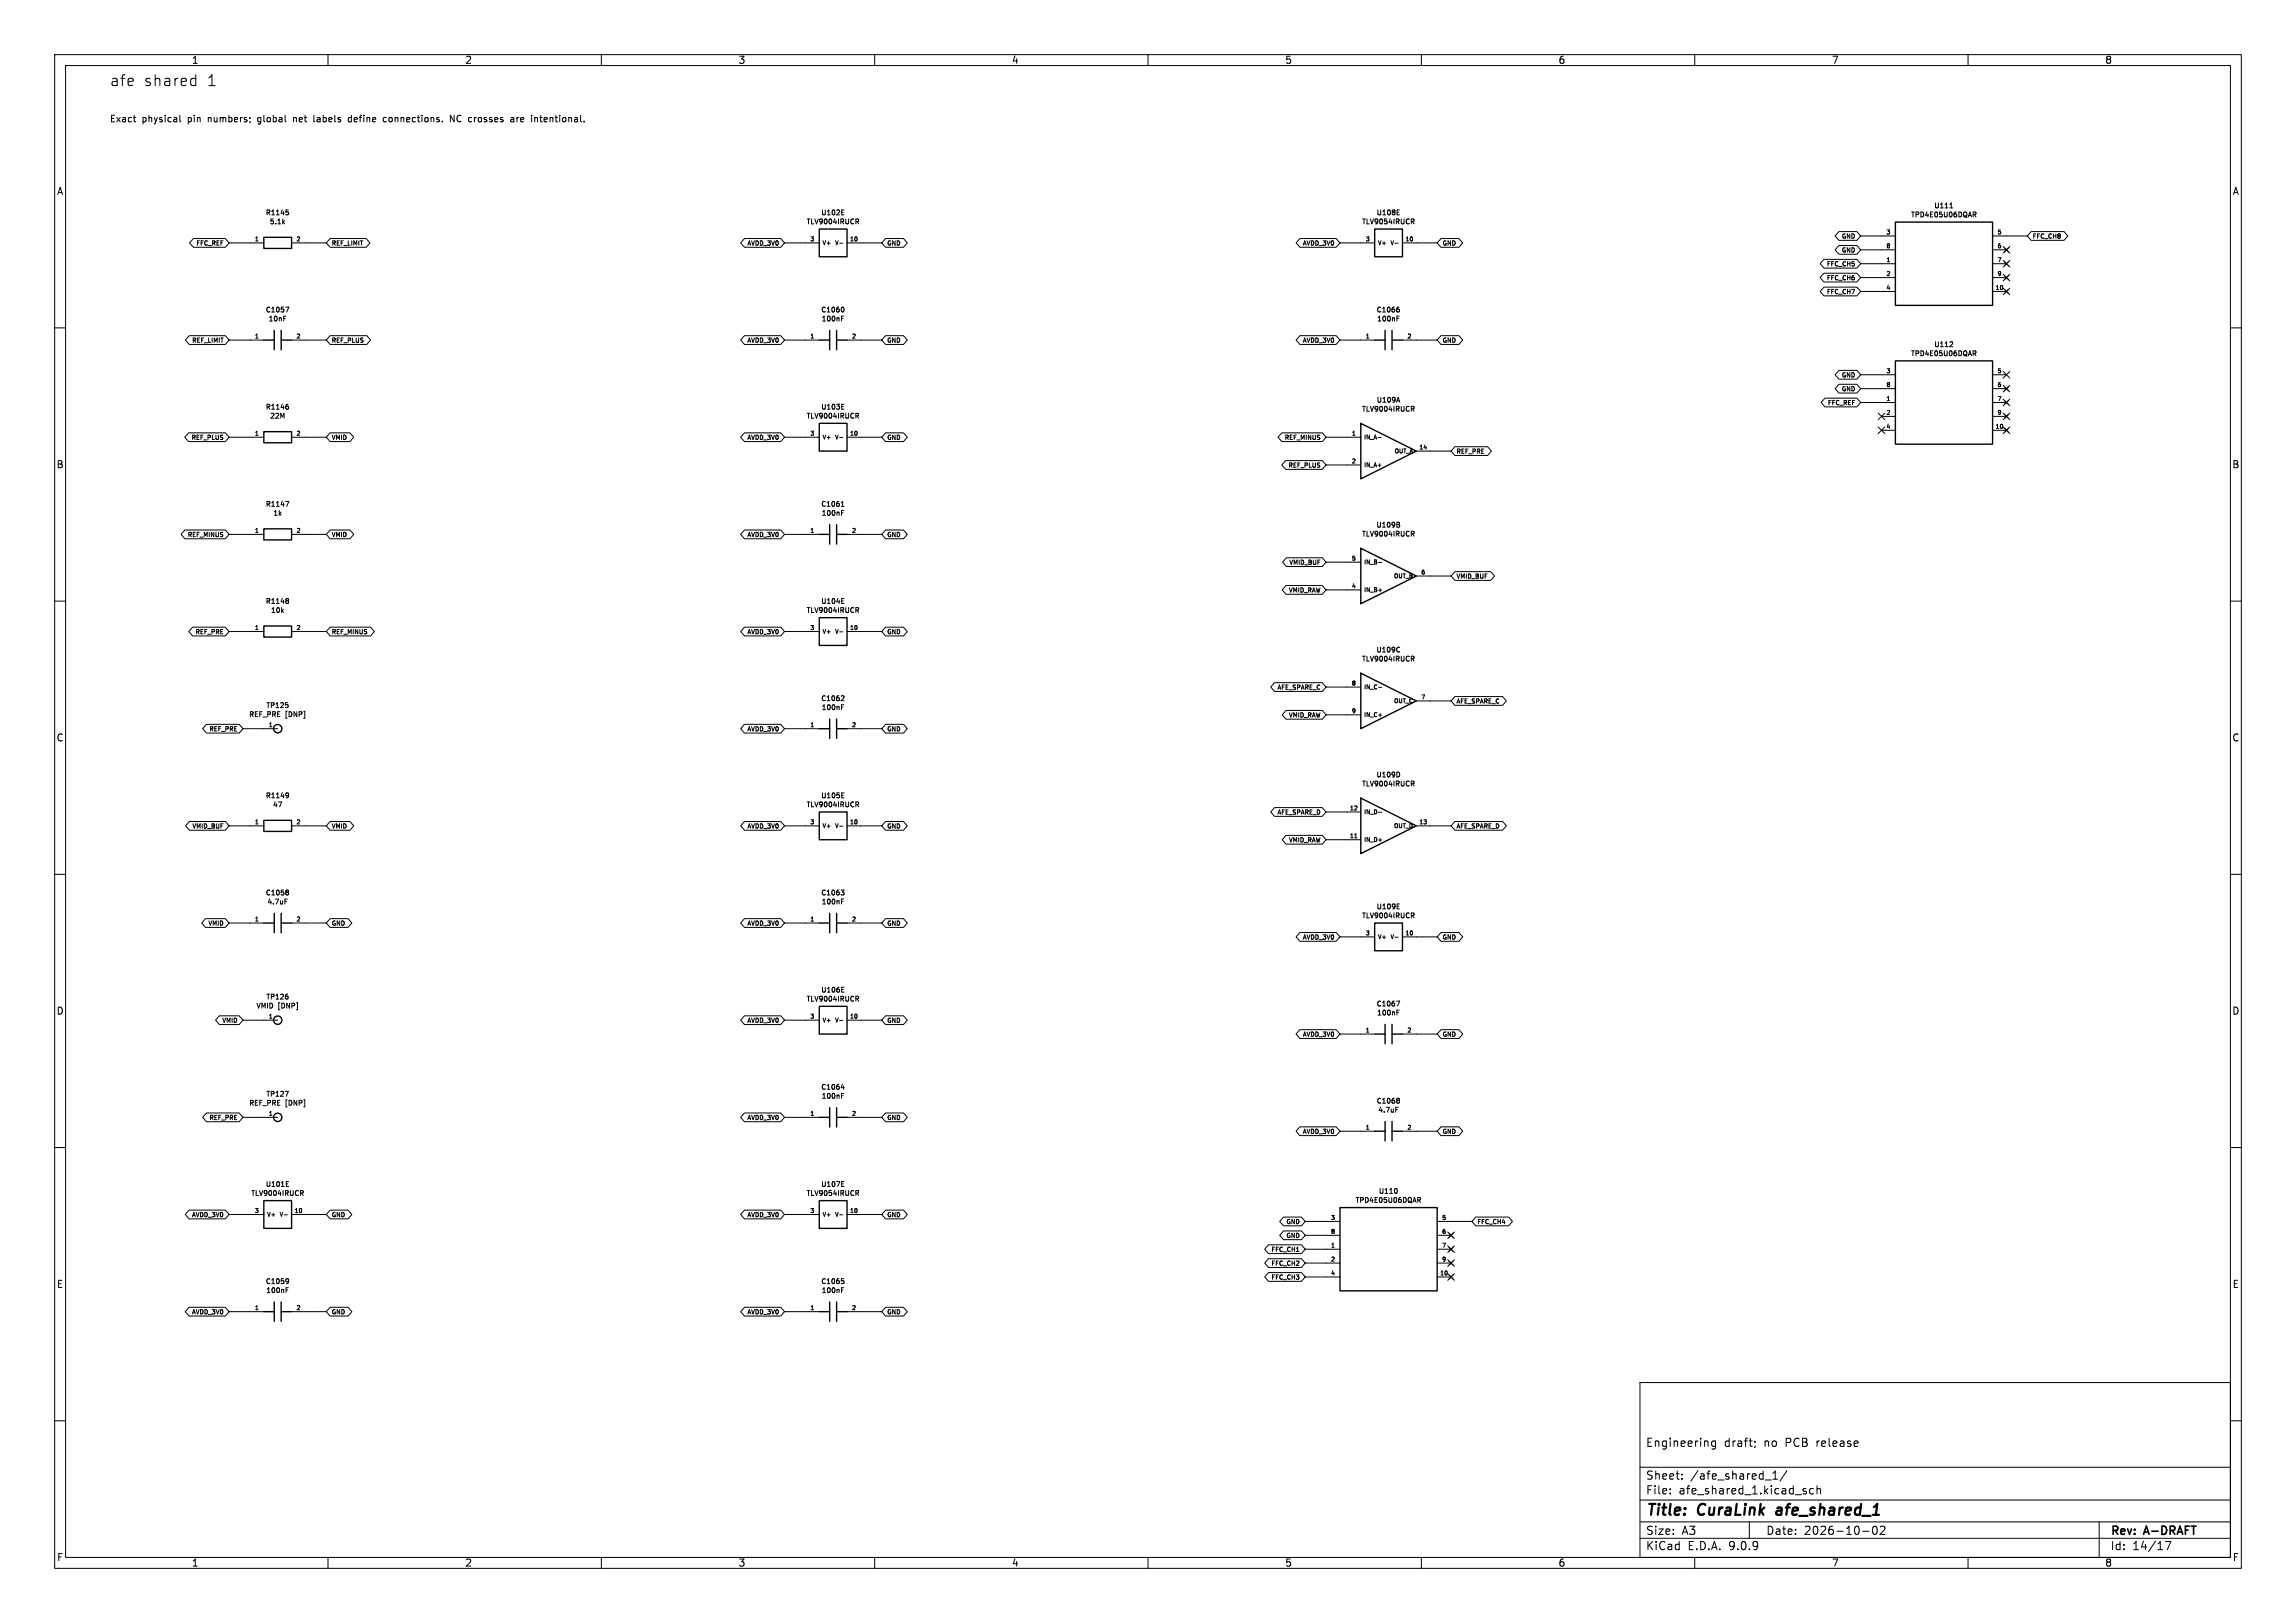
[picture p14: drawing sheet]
<svg xmlns="http://www.w3.org/2000/svg" width="420mm" height="297mm" viewBox="0 0 420 297" stroke-linecap="round" stroke-linejoin="round" font-family="sans-serif">
<defs><g id="words">
<g font-size="2.8">
<text x="20" y="16">afe</text>
<text x="26.2" y="16">shared</text>
<text x="37.8" y="16">1</text>
<text x="301" y="277.9">Title:</text>
<text x="310.6" y="277.9">CuraLink</text>
<text x="325.8" y="277.9">afe_shared_1</text>
</g>
<g font-size="2.1">
<text x="301" y="265">Engineering</text>
<text x="315.4" y="265">draft;</text>
<text x="322.7" y="265">no</text>
<text x="326.7" y="265">PCB</text>
<text x="332.5" y="265">release</text>
<text x="301" y="273.7">File:</text>
<text x="301" y="271">Sheet:</text>
<text x="307.1" y="273.7">afe_shared_1.kicad_sch</text>
<text x="309.2" y="271">/afe_shared_1/</text>
<text x="301" y="281.1">Size:</text>
<text x="307.6" y="281.1">A3</text>
<text x="323" y="281.1">Date:</text>
<text x="330" y="281.1">2026-10-02</text>
<text x="386" y="281.3">Rev:</text>
<text x="392.4" y="281.3">A-DRAFT</text>
<text x="301" y="283.9">KiCad</text>
<text x="308.7" y="283.9">E.D.A.</text>
<text x="316.3" y="283.9">9.0.9</text>
<text x="386" y="283.9">Id:</text>
<text x="390.1" y="283.9">14/17</text>
</g>
<g font-size="1.8">
<text x="35" y="11.9">1</text>
<text x="85" y="11.9">2</text>
<text x="135" y="11.9">3</text>
<text x="185" y="11.9">4</text>
<text x="235" y="11.9">5</text>
<text x="285" y="11.9">6</text>
<text x="335" y="11.9">7</text>
<text x="385" y="11.9">8</text>
<text x="10.3" y="35.9">A</text>
<text x="408.3" y="35.9">A</text>
<text x="10.3" y="85.9">B</text>
<text x="408.2" y="85.9">B</text>
<text x="10.3" y="135.9">C</text>
<text x="408.2" y="135.9">C</text>
<text x="10.3" y="185.9">D</text>
<text x="408.2" y="185.9">D</text>
<text x="10.3" y="235.9">E</text>
<text x="408.3" y="235.9">E</text>
<text x="10.3" y="285.9">F</text>
<text x="35" y="286.9">1</text>
<text x="85" y="286.9">2</text>
<text x="135" y="286.9">3</text>
<text x="185" y="286.9">4</text>
<text x="235" y="286.9">5</text>
<text x="285" y="286.9">6</text>
<text x="335" y="286.9">7</text>
<text x="385" y="286.9">8</text>
<text x="408.3" y="285.9">F</text>
</g>
<g font-size="1.7">
<text x="20" y="22.6">Exact</text>
<text x="26" y="22.6">physical</text>
<text x="34.5" y="22.6">pin</text>
<text x="38.4" y="22.6">numbers;</text>
<text x="47.7" y="22.6">global</text>
<text x="54.4" y="22.6">net</text>
<text x="58.3" y="22.6">labels</text>
<text x="64.9" y="22.6">define</text>
<text x="71.5" y="22.6">connections.</text>
<text x="84" y="22.6">NC</text>
<text x="87.5" y="22.6">crosses</text>
<text x="95.5" y="22.6">are</text>
<text x="99.5" y="22.6">intentional.</text>
</g>
<g font-size="1.3">
<text x="48.5" y="39.6">R1145</text>
<text x="49.2" y="41.2">5.1k</text>
<text x="147.4" y="41.2">TLV9004IRUCR</text>
<text x="150.1" y="39.6">U102E</text>
<text x="249" y="41.2">TLV9054IRUCR</text>
<text x="251.7" y="39.6">U108E</text>
<text x="349.4" y="40">TPD4E05U06DQAR</text>
<text x="353.7" y="38.3">U111</text>
<text x="48.5" y="57.4">C1057</text>
<text x="49" y="59">10nF</text>
<text x="150.1" y="57.4">C1060</text>
<text x="150.2" y="59">100nF</text>
<text x="251.7" y="57.4">C1066</text>
<text x="251.8" y="59">100nF</text>
<text x="349.4" y="65.4">TPD4E05U06DQAR</text>
<text x="353.7" y="63.7">U112</text>
<text x="48.5" y="75.1">R1146</text>
<text x="49.3" y="76.8">22M</text>
<text x="147.4" y="76.8">TLV9004IRUCR</text>
<text x="150.1" y="75.1">U103E</text>
<text x="249" y="75.5">TLV9004IRUCR</text>
<text x="251.7" y="73.9">U109A</text>
<text x="48.5" y="92.9">R1147</text>
<text x="49.9" y="94.6">1k</text>
<text x="150.1" y="92.9">C1061</text>
<text x="150.2" y="94.6">100nF</text>
<text x="249" y="98.4">TLV9004IRUCR</text>
<text x="251.7" y="96.7">U109B</text>
<text x="48.5" y="110.7">R1148</text>
<text x="49.4" y="112.4">10k</text>
<text x="147.4" y="112.4">TLV9004IRUCR</text>
<text x="150.1" y="110.7">U104E</text>
<text x="251.7" y="119.6">U109C</text>
<text x="249" y="121.2">TLV9004IRUCR</text>
<text x="45.5" y="131.4">REF_PRE</text>
<text x="48.6" y="129.8">TP125</text>
<text x="52.2" y="131.4">[DNP]</text>
<text x="150.1" y="128.5">C1062</text>
<text x="150.2" y="130.1">100nF</text>
<text x="251.7" y="142.5">U109D</text>
<text x="48.5" y="146.3">R1149</text>
<text x="49.8" y="147.9">47</text>
<text x="147.4" y="147.9">TLV9004IRUCR</text>
<text x="150.1" y="146.3">U105E</text>
<text x="249" y="144.1">TLV9004IRUCR</text>
<text x="48.5" y="164">C1058</text>
<text x="48.8" y="165.7">4.7uF</text>
<text x="150.1" y="164">C1063</text>
<text x="150.2" y="165.7">100nF</text>
<text x="251.7" y="166.6">U109E</text>
<text x="249" y="168.2">TLV9004IRUCR</text>
<text x="46.8" y="184.7">VMID</text>
<text x="48.6" y="183.1">TP126</text>
<text x="50.9" y="184.7">[DNP]</text>
<text x="147.4" y="183.5">TLV9004IRUCR</text>
<text x="150.1" y="181.8">U106E</text>
<text x="251.7" y="184.4">C1067</text>
<text x="251.8" y="186">100nF</text>
<text x="45.5" y="202.5">REF_PRE</text>
<text x="48.6" y="200.9">TP127</text>
<text x="52.2" y="202.5">[DNP]</text>
<text x="150.1" y="199.6">C1064</text>
<text x="150.2" y="201.3">100nF</text>
<text x="251.7" y="202.1">C1068</text>
<text x="252" y="203.8">4.7uF</text>
<text x="45.8" y="219">TLV9004IRUCR</text>
<text x="48.5" y="217.4">U101E</text>
<text x="147.4" y="219">TLV9054IRUCR</text>
<text x="150.1" y="217.4">U107E</text>
<text x="247.8" y="220.3">TPD4E05U06DQAR</text>
<text x="252.1" y="218.7">U110</text>
<text x="48.5" y="235.2">C1059</text>
<text x="48.6" y="236.8">100nF</text>
<text x="150.1" y="235.2">C1065</text>
<text x="150.2" y="236.8">100nF</text>
</g>
<g font-size="1.1">
<text x="35.7" y="45.1">FFC_REF</text>
<text x="60.6" y="45.1">REF_LIMIT</text>
<text x="136.5" y="45.1">AVDD_3V0</text>
<text x="162.2" y="45.1">GND</text>
<text x="238.1" y="45.1">AVDD_3V0</text>
<text x="263.8" y="45.1">GND</text>
<text x="336.7" y="43.9">GND</text>
<text x="336.7" y="46.4">GND</text>
<text x="371.7" y="43.9">FFC_CH8</text>
<text x="334" y="48.9">FFC_CH5</text>
<text x="334" y="51.5">FFC_CH6</text>
<text x="334" y="54">FFC_CH7</text>
<text x="35" y="62.9">REF_LIMIT</text>
<text x="60.6" y="62.9">REF_PLUS</text>
<text x="136.5" y="62.9">AVDD_3V0</text>
<text x="162.2" y="62.9">GND</text>
<text x="238.1" y="62.9">AVDD_3V0</text>
<text x="263.8" y="62.9">GND</text>
<text x="336.7" y="69.3">GND</text>
<text x="336.7" y="71.8">GND</text>
<text x="334.2" y="74.3">FFC_REF</text>
<text x="34.8" y="80.7">REF_PLUS</text>
<text x="60.6" y="80.7">VMID</text>
<text x="136.5" y="80.7">AVDD_3V0</text>
<text x="162.2" y="80.7">GND</text>
<text x="234.8" y="80.7">REF_MINUS</text>
<text x="266.3" y="83.2">REF_PRE</text>
<text x="235.5" y="85.8">REF_PLUS</text>
<text x="34.2" y="98.5">REF_MINUS</text>
<text x="60.6" y="98.5">VMID</text>
<text x="136.5" y="98.5">AVDD_3V0</text>
<text x="162.2" y="98.5">GND</text>
<text x="235.7" y="103.6">VMID_BUF</text>
<text x="266.3" y="106.1">VMID_BUF</text>
<text x="235.6" y="108.6">VMID_RAW</text>
<text x="35.6" y="116.3">REF_PRE</text>
<text x="60.6" y="116.3">REF_MINUS</text>
<text x="136.5" y="116.3">AVDD_3V0</text>
<text x="162.2" y="116.3">GND</text>
<text x="233.5" y="126.4">AFE_SPARE_C</text>
<text x="235.6" y="131.5">VMID_RAW</text>
<text x="266.3" y="129">AFE_SPARE_C</text>
<text x="38.1" y="134">REF_PRE</text>
<text x="136.5" y="134">AVDD_3V0</text>
<text x="162.2" y="134">GND</text>
<text x="233.5" y="149.3">AFE_SPARE_D</text>
<text x="35" y="151.8">VMID_BUF</text>
<text x="60.6" y="151.8">VMID</text>
<text x="136.5" y="151.8">AVDD_3V0</text>
<text x="162.2" y="151.8">GND</text>
<text x="235.6" y="154.4">VMID_RAW</text>
<text x="266.3" y="151.8">AFE_SPARE_D</text>
<text x="37.9" y="169.6">VMID</text>
<text x="60.6" y="169.6">GND</text>
<text x="136.5" y="169.6">AVDD_3V0</text>
<text x="162.2" y="169.6">GND</text>
<text x="238.1" y="172.1">AVDD_3V0</text>
<text x="263.8" y="172.1">GND</text>
<text x="40.5" y="187.4">VMID</text>
<text x="136.5" y="187.4">AVDD_3V0</text>
<text x="162.2" y="187.4">GND</text>
<text x="238.1" y="189.9">AVDD_3V0</text>
<text x="263.8" y="189.9">GND</text>
<text x="38.1" y="205.2">REF_PRE</text>
<text x="136.5" y="205.2">AVDD_3V0</text>
<text x="162.2" y="205.2">GND</text>
<text x="238.1" y="207.7">AVDD_3V0</text>
<text x="263.8" y="207.7">GND</text>
<text x="34.9" y="222.9">AVDD_3V0</text>
<text x="60.6" y="222.9">GND</text>
<text x="136.5" y="222.9">AVDD_3V0</text>
<text x="162.2" y="222.9">GND</text>
<text x="235.1" y="224.2">GND</text>
<text x="235.1" y="226.7">GND</text>
<text x="270.1" y="224.2">FFC_CH4</text>
<text x="232.4" y="229.3">FFC_CH1</text>
<text x="232.4" y="231.8">FFC_CH2</text>
<text x="232.4" y="234.4">FFC_CH3</text>
<text x="34.9" y="240.7">AVDD_3V0</text>
<text x="60.6" y="240.7">GND</text>
<text x="136.5" y="240.7">AVDD_3V0</text>
<text x="162.2" y="240.7">GND</text>
</g>
<g font-size="1">
<text x="46.5" y="44.2">1</text>
<text x="54.1" y="44.2">2</text>
<text x="148.1" y="44.2">3</text>
<text x="150.4" y="45.1">V+</text>
<text x="152.6" y="45.1">V-</text>
<text x="155.3" y="44.2">10</text>
<text x="249.7" y="44.2">3</text>
<text x="252" y="45.1">V+</text>
<text x="254.2" y="45.1">V-</text>
<text x="256.9" y="44.2">10</text>
<text x="344.9" y="42.9">3</text>
<text x="344.9" y="45.5">8</text>
<text x="365.2" y="42.9">5</text>
<text x="365.2" y="45.5">6</text>
<text x="344.9" y="48">1</text>
<text x="344.9" y="50.5">2</text>
<text x="344.9" y="53.1">4</text>
<text x="364.9" y="53.1">10</text>
<text x="365.2" y="48">7</text>
<text x="365.2" y="50.5">9</text>
<text x="46.5" y="62">1</text>
<text x="54.1" y="62">2</text>
<text x="148.1" y="62">1</text>
<text x="155.7" y="62">2</text>
<text x="249.7" y="62">1</text>
<text x="257.3" y="62">2</text>
<text x="344.9" y="68.3">3</text>
<text x="344.9" y="70.9">8</text>
<text x="365.2" y="68.3">5</text>
<text x="365.2" y="70.9">6</text>
<text x="344.9" y="73.4">1</text>
<text x="344.9" y="75.9">2</text>
<text x="365.2" y="73.4">7</text>
<text x="365.2" y="75.9">9</text>
<text x="46.5" y="79.8">1</text>
<text x="54.1" y="79.8">2</text>
<text x="148.1" y="79.8">3</text>
<text x="150.4" y="80.6">V+</text>
<text x="152.6" y="80.6">V-</text>
<text x="155.3" y="79.8">10</text>
<text x="247.1" y="79.8">1</text>
<text x="249.4" y="80.6">IN_A-</text>
<text x="254.9" y="83.2">OUT_A</text>
<text x="259.5" y="82.3">14</text>
<text x="344.9" y="78.5">4</text>
<text x="364.9" y="78.5">10</text>
<text x="247.1" y="84.8">2</text>
<text x="249.4" y="85.7">IN_A+</text>
<text x="46.5" y="97.5">1</text>
<text x="54.1" y="97.5">2</text>
<text x="148.1" y="97.5">1</text>
<text x="155.7" y="97.5">2</text>
<text x="247.1" y="102.6">5</text>
<text x="247.1" y="107.7">4</text>
<text x="249.4" y="103.5">IN_B-</text>
<text x="254.8" y="106">OUT_B</text>
<text x="259.8" y="105.2">6</text>
<text x="249.4" y="108.6">IN_B+</text>
<text x="46.5" y="115.3">1</text>
<text x="54.1" y="115.3">2</text>
<text x="148.1" y="115.3">3</text>
<text x="150.4" y="116.2">V+</text>
<text x="152.6" y="116.2">V-</text>
<text x="155.3" y="115.3">10</text>
<text x="247.1" y="125.5">8</text>
<text x="247.1" y="130.6">9</text>
<text x="249.4" y="126.3">IN_C-</text>
<text x="249.4" y="131.4">IN_C+</text>
<text x="254.8" y="128.9">OUT_C</text>
<text x="259.8" y="128">7</text>
<text x="49" y="133.1">1</text>
<text x="148.1" y="133.1">1</text>
<text x="155.7" y="133.1">2</text>
<text x="246.8" y="148.3">12</text>
<text x="249.4" y="149.2">IN_D-</text>
<text x="46.5" y="150.9">1</text>
<text x="54.1" y="150.9">2</text>
<text x="148.1" y="150.9">3</text>
<text x="150.4" y="151.7">V+</text>
<text x="152.6" y="151.7">V-</text>
<text x="155.3" y="150.9">10</text>
<text x="246.8" y="153.4">11</text>
<text x="249.4" y="154.3">IN_D+</text>
<text x="254.8" y="151.7">OUT_D</text>
<text x="259.5" y="150.9">13</text>
<text x="46.5" y="168.7">1</text>
<text x="54.1" y="168.7">2</text>
<text x="148.1" y="168.7">1</text>
<text x="155.7" y="168.7">2</text>
<text x="249.7" y="171.2">3</text>
<text x="252" y="172.1">V+</text>
<text x="254.2" y="172.1">V-</text>
<text x="256.9" y="171.2">10</text>
<text x="49" y="186.4">1</text>
<text x="148.1" y="186.4">3</text>
<text x="150.4" y="187.3">V+</text>
<text x="152.6" y="187.3">V-</text>
<text x="155.3" y="186.4">10</text>
<text x="249.7" y="189">1</text>
<text x="257.3" y="189">2</text>
<text x="49" y="204.2">1</text>
<text x="148.1" y="204.2">1</text>
<text x="155.7" y="204.2">2</text>
<text x="249.7" y="206.8">1</text>
<text x="257.3" y="206.8">2</text>
<text x="46.5" y="222">3</text>
<text x="53.7" y="222">10</text>
<text x="148.1" y="222">3</text>
<text x="155.3" y="222">10</text>
<text x="48.8" y="222.9">V+</text>
<text x="51" y="222.9">V-</text>
<text x="150.4" y="222.9">V+</text>
<text x="152.6" y="222.9">V-</text>
<text x="243.3" y="223.3">3</text>
<text x="243.3" y="225.8">8</text>
<text x="263.6" y="223.3">5</text>
<text x="263.6" y="225.8">6</text>
<text x="243.3" y="228.3">1</text>
<text x="243.3" y="230.9">2</text>
<text x="243.3" y="233.4">4</text>
<text x="263.3" y="233.4">10</text>
<text x="263.6" y="228.3">7</text>
<text x="263.6" y="230.9">9</text>
<text x="46.5" y="239.8">1</text>
<text x="54.1" y="239.8">2</text>
<text x="148.1" y="239.8">1</text>
<text x="155.7" y="239.8">2</text>
</g>
</g></defs>
<g fill="none" stroke="#000" stroke-width=".18">
<path d="M10 10h400v277h-400zM12 12h396v273h-396zM35.2 14.3l.6 .1M35.8 13.7v2M35.8 15.6l-.6 .1M60 10v2M110 10v2M160 10v2M210 10v2M260 10v2M310 10v2M360 10v2"/>
<path d="M24.4 21.5h.4M24.7 22.3h.1M32.9 21.1v1l.2 .2M47.2 21.6v.6M52.3 38.4h.4M52.4 38.8h.3M52.7 38.8h.1M52.7 38.8v.4l-.3 .1M53.7 21.5v.8M54 21.5l-.3 .1M57.4 21.1v1l.2 .2M64.3 21.6l-.4-.1-.2 .2 .1 .5h.5"/>
<path d="M64.3 21.1v1.2M70.7 21.6l-.4-.1-.2 .2 .1 .5h.5M83.1 21.1v1.2l-.7-1.2v1.2M87.1 21.5l-.3 .1M93.8 21.5l.2 .2v.6M94 22.2l-.4 .1M94 21.8h-.4M94.6 21.5v.8M94.9 21.5l-.3 .2M98.7 21.5h.5M98.9 21.1v1l.2 .2M154 38.8h.3"/>
<path d="M154 39.3h.4M154 38.4h.4M255.6 38.8h.3M255.6 39.3h.4M255.6 38.4h.4M356.7 38h.5M356.8 37.3l.1-.2v.9M360.9 38.8h.4l.1 .2v.2l-.5 .1M361.1 39.3l.3 .4M35.4 43.6h5.8l.7 .9-.7 .8h-5.8l-.7-.8zM41.9 44.5h6.4M51.8 40.6l.3 .4"/>
<path d="M51.9 57.8h.4M52.1 40.4l-.4 .3M52.2 56.2h.6l-.4 .9M53.3 44.5h6.4M60.4 43.6h6.6l.7 .9-.7 .8h-6.6l-.7-.8zM136.2 43.6h6.6l.7 .9-.7 .8h-6.6l-.7-.8zM143.5 44.5h6.4M153.6 44.5h.6M153.9 58.3h.3M153.9 57.8h.4M154.2 56.2a.56 .56 0 0 1 0 .9M154.9 44.5h6.4"/>
<path d="M156.6 40.1h.3l.2 .1-.1 .3h-.4M156.8 40.5l.3 .5M162 43.6h3.3l.7 .9-.7 .8h-3.3l-.7-.8zM237.8 43.6h6.6l.7 .9-.7 .8h-6.6l-.7-.8zM245.1 44.5h6.4M255.2 44.5h.6M255.5 58.3h.3M255.5 57.8h.4M255.6 56.5l.4 .2-.1 .3-.3 .1M255.7 56.2h.2M256.5 44.5h6.4M258.2 40.1h.3l.2 .1-.1 .3h-.4"/>
<path d="M258.4 40.5l.3 .5M263.6 43.6h3.3l.7 .9-.7 .8h-3.3l-.7-.8zM333.6 52.5h6.1l.7 .8-.7 .8h-6.1l-.7-.8zM333.6 47.5h6.1l.7 .8-.7 .8h-6.1l-.7-.8zM333.6 50h6.1l.7 .8-.7 .8h-6.1l-.7-.8zM336.4 42.4h3.3l.7 .8-.7 .8h-3.3l-.7-.8zM336.4 44.9h3.3l.7 .8-.7 .8h-3.3l-.7-.8zM340.4 43.2h6.3M340.4 45.7h6.3M340.4 48.3h6.3M340.4 50.8h6.3M340.4 53.3h6.3"/>
<path d="M364.5 43.2h6.3M364.5 45.7h2.5M364.5 48.3h2.5M364.5 50.8h2.5M364.5 53.3h2.5M366.4 45.1l1.2 1.2M366.4 47.7l1.2 1.2M366.4 50.2l1.2 1.2M366.4 52.7l1.2 1.2M367.6 45.1l-1.2 1.2M367.6 47.7l-1.2 1.2M367.6 50.2l-1.2 1.2"/>
<path d="M367.6 52.7l-1.2 1.2M371.5 42.4h6.1l.7 .8-.7 .8h-6.1l-.7-.8zM10 60h2M34.5 79.2h6.7l.7 .8-.7 .8h-6.7l-.7-.8zM34.6 61.4h6.6l.7 .8-.7 .8h-6.6l-.7-.8zM41.9 62.2h6.4M52.4 74.3l.3 .1v.4M52.5 74h.2M52.7 74.8l-.3 .1M52.7 74.8h.1M53.3 62.2h6.4M60.4 61.4h6.7l.7 .8-.7 .8h-6.7l-.7-.8z"/>
<path d="M60.4 79.2h3.6l.7 .8-.7 .8h-3.6l-.7-.8zM136.2 79.2h6.6l.7 .8-.7 .8h-6.6l-.7-.8zM136.2 61.4h6.6l.7 .8-.7 .8h-6.6l-.7-.8zM143.5 62.2h6.4M154 74.4h.3M154 74.9h.4M154 74h.4M154.9 62.2h6.4M156.6 75.6h.3l.2 .2-.1 .3h-.4M156.8 76.1l.3 .4M162 61.4h3.3l.7 .8-.7 .8h-3.3l-.7-.8zM162 79.2h3.3l.7 .8-.7 .8h-3.3l-.7-.8z"/>
<path d="M234.5 79.2h7.4l.7 .8-.7 .8h-7.4l-.7-.8zM237.8 61.4h6.6l.7 .8-.7 .8h-6.6l-.7-.8zM245.1 62.2h6.4M255.8 72.7l.3 .9M256.5 62.2h6.4M258.2 74.4h.3l.2 .1-.1 .3h-.4M258.4 74.8l.3 .5M263.6 61.4h3.3l.7 .8-.7 .8h-3.3l-.7-.8zM333.8 72.9h5.9l.7 .8-.7 .8h-5.9l-.7-.8zM336.4 67.8h3.3l.7 .8-.7 .8h-3.3l-.7-.8zM336.4 70.3h3.3l.7 .8-.7 .8h-3.3l-.7-.8zM340.4 68.6h6.3"/>
<path d="M340.4 71.1h6.3M340.4 73.7h6.3M343.6 75.6l1.2 1.2M343.6 78.1l1.2 1.2M344.2 76.2h2.5M344.2 78.7h2.5M344.8 75.6l-1.2 1.2M344.8 78.1l-1.2 1.2M357 62.5l.2 .2-.1 .2-.5 .5h.6M360.9 64.2h.4l.1 .2v.2l-.5 .1M361.1 64.7l.3 .4M364.5 68.6h2.5"/>
<path d="M364.5 71.1h2.5M364.5 73.7h2.5M364.5 76.2h2.5M364.5 78.7h2.5M366.4 70.5l1.2 1.2M366.4 73.1l1.2 1.2M366.4 75.6l1.2 1.2M366.4 78.1l1.2 1.2M366.4 68l1.2 1.2M367.6 70.5l-1.2 1.2M367.6 73.1l-1.2 1.2M367.6 75.6l-1.2 1.2"/>
<path d="M367.6 78.1l-1.2 1.2M367.6 68l-1.2 1.2M408 60h2M33.8 97h7.4l.7 .8-.7 .8h-7.4l-.7-.8zM41.9 80h6.4M41.9 97.8h6.4M52.2 91.8h.6l-.4 .9M53.3 80h6.4M53.3 97.8h6.4M60.4 97h3.6l.7 .8-.7 .8h-3.6l-.7-.8zM136.2 97h6.6l.7 .8-.7 .8h-6.6l-.7-.8zM143.5 80h6.4"/>
<path d="M143.5 97.8h6.4M153.6 80.1h.6M153.9 92.7h.5M153.9 93.8h.3M153.9 93.4h.4M154 92l.1-.2v.9M154.9 80h6.4M154.9 97.8h6.4M162 97h3.3l.7 .8-.7 .8h-3.3l-.7-.8zM235.2 84.3h6.7l.7 .8-.7 .8h-6.7l-.7-.8zM242.6 80h6.3M242.6 85.1h6.3"/>
<path d="M252.1 80.1h.5M255.8 95.6l.2 .1-.2 .3 .2 .2-.1 .3M258.2 97.2h.3l.2 .2-.1 .2-.4 .1M258.4 97.7l.3 .4M259.1 82.6h6.3M266.1 81.7h6l.7 .9-.7 .8h-6l-.7-.8zM10 110h2M35.2 114.8h6l.7 .8-.7 .8h-6l-.7-.8zM41.9 115.6h6.4M52.4 109.5l.4 .2-.2 .2M52.4 109.9h.2M52.6 109.9l.2 .4-.4 .1"/>
<path d="M53.3 115.6h6.4M60.4 114.8h7.4l.7 .8-.7 .8h-7.4l-.7-.8zM136.2 114.8h6.6l.7 .8-.7 .8h-6.6l-.7-.8zM143.5 115.6h6.4M153.6 115.6h.6M154 110h.3M154 110.4h.4M154 109.5h.4M154.9 115.6h6.4M156.6 111.2h.3l.2 .2-.1 .2-.4 .1M156.8 111.7l.3 .4M162 114.8h3.3l.7 .8-.7 .8h-3.3l-.7-.8z"/>
<path d="M235.2 107.1h6.7l.7 .9-.7 .8h-6.7l-.7-.8zM235.3 102.1h6.6l.7 .8-.7 .8h-6.6l-.7-.8zM242.6 102.9h6.3M242.6 108h6.3M252.2 102.9h.5M252.2 108h.5M255.9 118.4l.1 .1M256 119.2l-.1 .1M259.1 105.4h6.3M266.1 104.6h6.6l.7 .8-.7 .8h-6.6l-.7-.8zM408 110h2M37.8 132.5h6l.6 .9-.6 .8h-6l-.7-.8z"/>
<path d="M44.4 133.4h6.4M52.2 128.6h.5M52.6 129v.4M136.2 132.5h6.6l.7 .9-.7 .8h-6.6l-.7-.8zM143.5 133.4h6.4M153.9 129.4h.3M153.9 129h.4M154 127.3l.3 .1 .1 .2-.6 .6h.6M154.9 133.4h6.4M162 132.5h3.3l.7 .9-.7 .8h-3.3l-.7-.8zM233.1 124.9h8.8l.7 .8-.7 .8h-8.8l-.7-.8zM235.2 130h6.7l.7 .8-.7 .8h-6.7l-.7-.8z"/>
<path d="M242.6 125.7h6.3M242.6 130.8h6.3M252.2 125.8h.5M258.2 120.1h.3l.2 .1-.1 .3h-.4M258.4 120.5l.3 .5M259.1 128.3h6.3M266.1 127.5h8.8l.7 .8-.7 .8h-8.8l-.7-.8zM10 160h2M34.7 150.3h6.5l.7 .8-.7 .8h-6.5l-.7-.8zM41.9 151.1h6.4M52.4 145.1l.4 .2-.1 .5-.2 .2M52.8 145.5l-.4 .2"/>
<path d="M53.3 151.1h6.4M60.4 150.3h3.6l.7 .8-.7 .8h-3.6l-.7-.8zM136.2 150.3h6.6l.7 .8-.7 .8h-6.6l-.7-.8zM143.5 151.1h6.4M153.6 151.2h.6M154 145.1h.4M154 145.5h.3M154 146h.4M154.9 151.1h6.4M156.6 146.7h.3l.2 .2-.1 .3h-.4M156.8 147.2l.3 .4M162 150.3h3.3l.7 .8-.7 .8h-3.3l-.7-.8z"/>
<path d="M233.1 147.8h8.8l.7 .8-.7 .8h-8.8l-.7-.8zM235.2 152.9h6.7l.7 .8-.7 .8h-6.7l-.7-.8zM242.6 148.6h6.3M242.6 153.7h6.3M247.8 153.3h.4M252.2 148.6h.5M255.9 141.3l.1 .4-.1 .4M258.2 142.9h.3l.2 .2-.1 .3h-.4M258.4 143.4l.3 .4M259.1 151.1h6.3M266.1 150.3h8.8l.7 .8-.7 .8h-8.8l-.7-.8zM408 160h2"/>
<path d="M37.6 168.1h3.6l.7 .8-.7 .8h-3.6l-.7-.8zM41.9 168.9h6.4M52.1 165h.3M52.1 164.5h.4M52.4 162.9l.4 .1-.2 .3M52.4 163.3h.2M52.6 163.3l.2 .1-.1 .3M52.7 163.7l-.3 .1M52.7 163.7h.1M53.3 168.9h6.4M60.4 168.1h3.3l.7 .8-.7 .8h-3.3l-.7-.8zM136.2 168.1h6.6l.7 .8-.7 .8h-6.6l-.7-.8z"/>
<path d="M143.5 168.9h6.4M153.8 162.9h.6l-.3 .3 .2 .1 .1 .3-.2 .2h-.2M153.9 165h.3M153.9 164.5h.4M154.9 168.9h6.4M162 168.1h3.3l.7 .8-.7 .8h-3.3l-.7-.8zM237.8 170.6h6.6l.7 .9-.7 .8h-6.6l-.7-.8zM245.1 171.5h6.4M255.2 171.5h.6M255.6 165.8h.3M255.6 166.3h.4M255.6 165.4h.4"/>
<path d="M256.5 171.5h6.4M258.2 167.1h.3l.2 .1-.1 .3h-.4M258.4 167.5l.3 .5M263.6 170.6h3.3l.7 .9-.7 .8h-3.3l-.7-.8zM40.1 185.9h3.7l.6 .8-.6 .8h-3.7l-.7-.8zM44.4 186.7h6.4M52.1 199.7h.6l-.3 .9M52.7 182.4v.3M136.2 185.9h6.6l.7 .8-.7 .8h-6.6l-.7-.8zM143.5 186.7h6.4M153.6 186.7h.6M153.9 199h.5"/>
<path d="M154 181.1h.3M154 181.6h.4M154 180.7h.4M154.3 198.7v.6M154.9 186.7h6.4M156.6 182.3h.3l.2 .2-.1 .2-.4 .1M156.8 182.8l.3 .4M162 185.9h3.3l.7 .8-.7 .8h-3.3l-.7-.8zM237.8 188.4h6.6l.7 .8-.7 .8h-6.6l-.7-.8zM245.1 189.2h6.4M255.4 183.2h.6l-.4 .9M255.5 185.3h.3"/>
<path d="M255.5 184.8h.4M256.5 189.2h6.4M263.6 188.4h3.3l.7 .8-.7 .8h-3.3l-.7-.8zM10 210h2M37.8 203.7h6l.6 .8-.6 .8h-6l-.7-.8zM44.4 204.5h6.4M52.4 216.6h.3M52.4 217.1h.4M52.4 216.2h.4M55 217.9h.3l.2 .1-.1 .3h-.4M55.2 218.3l.3 .5M136.2 203.7h6.6l.7 .8-.7 .8h-6.6l-.7-.8z"/>
<path d="M143.5 204.5h6.4M153.9 200.5h.3M153.9 200.1h.4M154 216.6h.3M154 217.1h.4M154 216.2h.4M154.9 204.5h6.4M156.6 217.9h.3l.2 .1-.1 .3h-.4M156.8 218.3l.3 .5M162 203.7h3.3l.7 .8-.7 .8h-3.3l-.7-.8zM237.8 206.2h6.6l.7 .8-.7 .8h-6.6l-.7-.8zM245.1 207h6.4"/>
<path d="M255.3 203.1h.3M255.3 202.6h.4M255.5 217.5l.1 .3-.1 .5M255.6 201l.4 .1-.2 .3M255.6 201.4h.2M255.8 201.4l.2 .3-.4 .2M256.5 207h6.4M259.3 219.1h.4l.1 .2v.3h-.5M259.5 219.6l.3 .4M263.6 206.2h3.3l.7 .8-.7 .8h-3.3l-.7-.8zM408 210h2M34.6 239.2h6.6l.7 .8-.7 .8h-6.6l-.7-.8z"/>
<path d="M34.6 221.4h6.6l.7 .8-.7 .9h-6.6l-.7-.9zM41.9 222.2h6.4M52 222.3h.6M52.3 236.1h.3M52.3 235.6h.4M52.4 234l.4 .2-.1 .5-.2 .2M52.8 234.4l-.4 .2M53.3 222.2h6.4M60.4 239.2h3.3l.7 .8-.7 .8h-3.3l-.7-.8zM60.4 221.4h3.3l.7 .8-.7 .9h-3.3l-.7-.9zM136.2 239.2h6.6l.7 .8-.7 .8h-6.6l-.7-.8zM136.2 221.4h6.6l.7 .8-.7 .9h-6.6l-.7-.9z"/>
<path d="M143.5 222.2h6.4M153.6 222.3h.6M153.9 234h.4M153.9 236.1h.3M153.9 235.6h.4M154 234.3l.4 .2-.1 .4h-.3M154.9 222.2h6.4M162 239.2h3.3l.7 .8-.7 .8h-3.3l-.7-.8zM162 221.4h3.3l.7 .8-.7 .9h-3.3l-.7-.9zM232 227.8h6.1l.7 .8-.7 .8h-6.1l-.7-.8zM232 230.3h6.1l.7 .8-.7 .8h-6.1l-.7-.8zM232 232.9h6.1l.7 .8-.7 .8h-6.1l-.7-.8z"/>
<path d="M234.8 222.7h3.3l.7 .8-.7 .8h-3.3l-.7-.8zM234.8 225.3h3.3l.7 .8-.7 .8h-3.3l-.7-.8zM237.2 229h.4M238.8 223.5h6.3M238.8 226.1h6.3M238.8 228.6h6.3M238.8 231.1h6.3M238.8 233.7h6.3M262.9 223.5h6.3M262.9 226.1h2.5M262.9 228.6h2.5M262.9 231.1h2.5"/>
<path d="M262.9 233.7h2.5M264.8 228l1.2 1.2M264.8 225.5l1.2 1.2M264.8 230.5l1.2 1.2M264.8 233.1l1.2 1.2M266 225.5l-1.2 1.2M266 228l-1.2 1.2M266 230.5l-1.2 1.2M266 233.1l-1.2 1.2M269.9 222.7h6.1l.7 .8-.7 .8h-6.1l-.7-.8zM41.9 240h6.4M53.3 240h6.4"/>
<path d="M143.5 240h6.4M154.9 240h6.4M300 253h108v32h-108zM10 260h2M300 278.5h108M300 274.5h108M300 268.5h108M305.5 273.2v.2M305.5 272.5v.1M307.7 270.5v.2M307.7 269.8v.1M313.8 263.7v1.2l-.3 .3-.3-.1"/>
<path d="M313.8 263.8l-.4-.1-.3 .3v.4l.1 .2h.6M320 278.5v3M321 263.8v.1M321.1 264.6l-.2 .3M322.9 270.8h1.1M324.3 270.7h.9M324.3 269.6l.4-.4v1.5M326.9 269.1l-1.3 1.9M330.2 272.9l.2 .2-.2 .3M330.2 272.4l.2 .1M331.7 272.5l-.4-.1-.3 .3v.4l.2 .2h.5M332.4 272.5l.2-.1 .3 .1 .1 .9"/>
<path d="M332.4 271.9v1.5M342.7 279.4l.2-.1a.8 .8 0 0 1 .5 .7 .8 .8 0 0 1-.5 .8l-.2-.2-.2-.4zM343.9 279.4l.6-.1 .2 .1 .1 .3-.9 1.1h.9M384 278.5v6.5M408 260h2M60 285v2M110 285v2M160 285v2M210 285v2M260 285v2M300 281.5h108M310 285v2"/>
<path d="M340.7 280.2h1.2M360 285v2M396.1 282.1h1l-.7 1.5"/>
</g>
<path d="M325 276.5l-.1 .4 .2 .3" fill="none" stroke="#000" stroke-width=".4"/>
<g fill="none" stroke="#000" stroke-width=".25">
<path d="M48.3 43.4h5v2.1h-5zM149.9 41.9h5v5.1h-5zM251.5 41.9h5v5.1h-5zM346.7 40.6h17.8v15.3h-17.8zM48.3 79h5v2h-5zM48.3 62.2h1.9M50.2 60.5v3.5M51.4 60.5v3.5M51.4 62.2h1.9M149.9 77.5h5v5.1h-5zM149.9 62.2h1.9M151.8 60.5v3.5"/>
<path d="M153 62.2h1.9M153 60.5v3.5M248.9 77.5l10.2 5.1-10.2 5zM251.5 62.2h1.9M253.4 60.5v3.5M254.6 60.5v3.5M254.6 62.2h1.9M346.7 66h17.8v15.3h-17.8zM48.3 96.8h5v2h-5zM149.9 97.8h1.9M151.8 96v3.6M153 96v3.6"/>
<path d="M153 97.8h1.9M48.3 114.6h5v2h-5zM149.9 113h5v5.1h-5zM248.9 100.3l10.2 5.1-10.2 5.1zM149.9 133.4h1.9M151.8 131.6v3.5M153 131.6v3.5M153 133.4h1.9M248.9 123.2l10.2 5.1-10.2 5.1zM48.3 150.1h5v2h-5zM149.9 148.6h5v5.1h-5zM248.9 146.1l10.2 5-10.2 5.1z"/>
<path d="M48.3 168.9h1.9M50.2 167.1v3.6M51.4 167.1v3.6M51.4 168.9h1.9M149.9 168.9h1.9M151.8 167.1v3.6M153 168.9h1.9M153 167.1v3.6M251.5 168.9h5v5.1h-5zM149.9 184.2h5v5h-5zM251.5 189.2h1.9M253.4 187.5v3.5"/>
<path d="M254.6 187.5v3.5M254.6 189.2h1.9M48.3 219.7h5v5.1h-5zM149.9 219.7h5v5.1h-5zM149.9 204.5h1.9M151.8 202.7v3.5M153 202.7v3.5M153 204.5h1.9M251.5 207h1.9M253.4 205.2v3.6M254.6 207h1.9M254.6 205.2v3.6"/>
<path d="M50.2 238.3v3.5M51.4 238.3v3.5M151.8 238.3v3.5M153 238.3v3.5M245.1 221h17.8v15.2h-17.8zM48.3 240h1.9M51.4 240h1.9M149.9 240h1.9M153 240h1.9"/>
<circle cx="50.8" cy="133.3" r=".76"/>
<circle cx="50.8" cy="186.7" r=".76"/>
<circle cx="50.8" cy="204.5" r=".76"/>
</g>
<use href="#words"/>
</svg>
